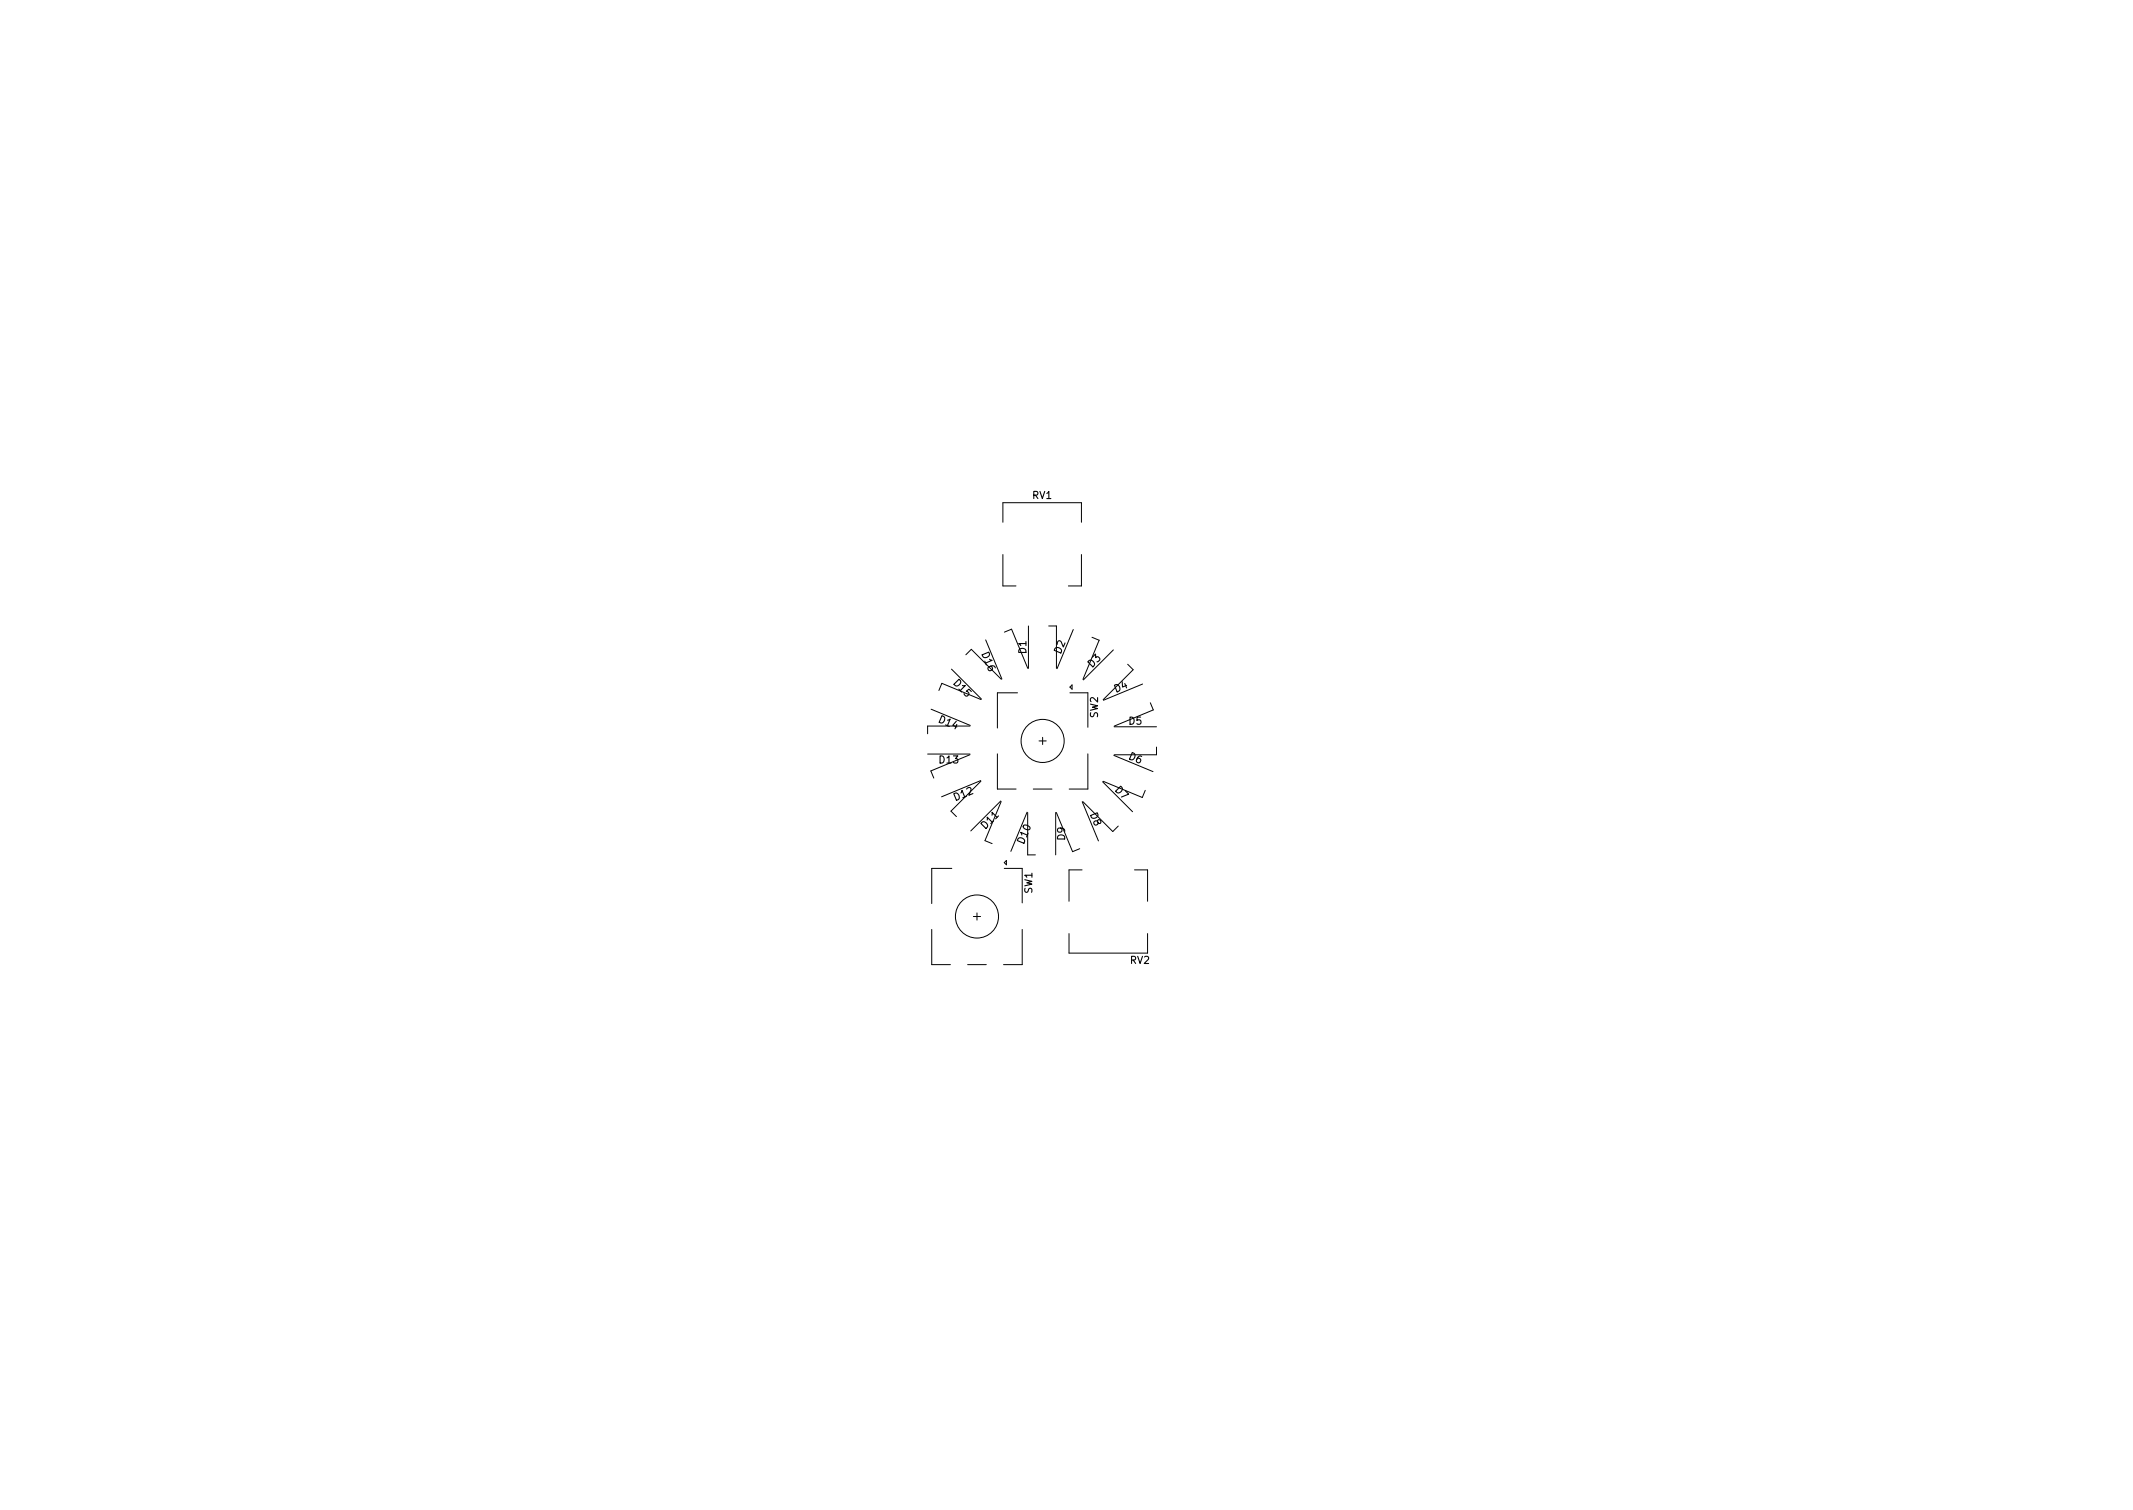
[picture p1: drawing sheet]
<svg xmlns="http://www.w3.org/2000/svg" width="297mm" height="210mm" viewBox="0 0 297 210" stroke-linecap="round" stroke-linejoin="round" font-family="sans-serif">
<defs><g id="words">
<g font-size="1.4">
<text x="143.8" y="69.5">RV1</text>
<text x="132.8" y="95.3" transform="rotate(45 132.8 95.3)">D15</text>
<text x="136.7" y="91.1" transform="rotate(68 136.7 91.1)">D16</text>
<text x="142.9" y="91" transform="rotate(-90 142.9 91)">D1</text>
<text x="147.7" y="91.1" transform="rotate(-68 147.7 91.1)">D2</text>
<text x="152.1" y="93" transform="rotate(-45 152.1 93)">D3</text>
<text x="130.7" y="100.6" transform="rotate(22 130.7 100.6)">D14</text>
<text x="152.9" y="100" transform="rotate(-90 152.9 100)">SW2</text>
<text x="155.5" y="96.4" transform="rotate(-22 155.5 96.4)">D4</text>
<text x="157.2" y="100.9">D5</text>
<text x="130.9" y="106.3">D13</text>
<text x="157.1" y="105.7" transform="rotate(22 157.1 105.7)">D6</text>
<text x="133.2" y="111.5" transform="rotate(-22 133.2 111.5)">D12</text>
<text x="151.8" y="113.4" transform="rotate(68 151.8 113.4)">D8</text>
<text x="155.2" y="110.1" transform="rotate(45 155.2 110.1)">D7</text>
<text x="137.3" y="115.4" transform="rotate(-45 137.3 115.4)">D11</text>
<text x="142.6" y="117.5" transform="rotate(-68 142.6 117.5)">D10</text>
<text x="148.3" y="117" transform="rotate(-90 148.3 117)">D9</text>
<text x="143.8" y="124.4" transform="rotate(-90 143.8 124.4)">SW1</text>
<text x="157.4" y="134.2">RV2</text>
</g>
</g></defs>
<g fill="none" stroke="#000" stroke-width=".14">
<path d="M139.7 72.7v-2.7h10.9v2.7M139.7 77.2v4.4h1.8M150.6 77.2v4.4h-1.8M129.7 98.8l5.4 2.2M130.7 96.1l.5-1 5.4 2.3M132.5 93.2l4.2 4.1M134.5 91.2l.8-.8 4.1 4.2M137.3 89.1l2.2 5.5M139.9 88l1-.4 2.2 5.5M141.7 96.5h-2.8v4.9M143.2 87.2v5.9M146 87.2h1.1v5.9"/>
<path d="M149 96.5h2.5v4.8M149.3 95.4v.6l-.3-.3zM149.5 87.7l-2.3 5.4M152.1 88.7l1 .4-2.3 5.5M155 90.5l-4.1 4.2M157 92.5l.8 .8-4.2 4.1M159.1 95.2l-5.4 2.3M160.2 97.9l.4 1-5.4 2.2M129.2 105h5.9M135.1 105.1l-5.5 2.2 .4 1M135.1 101.1h-5.9v1.1M136.6 108.7l-5.5 2.3"/>
<path d="M136.6 108.8l-4.2 4.1 .8 .8M138.9 105v4.9h2.6M139.4 111.5l-4.2 4.2M139.4 111.6l-2.2 5.5 1 .4M140.2 119.8v.6l-.3-.3zM143 113.1l-2.2 5.4M143.1 113.1v5.9h1.1M143.9 109.9h2.6M144.7 103.2h1M145.2 102.7v1M147 113.1v5.9M147.1 113.1l2.3 5.5 1-.4"/>
<path d="M150.7 111.6l2.3 5.5M150.8 111.6l4.2 4.2 .7-.8M151.5 105v4.9h-2.6M153.5 108.9l4.2 4.1M153.6 108.8l5.5 2.2 .4-.9M155.1 105.2l5.5 2.2M155.2 101.2h5.9M161.1 104v1.1h-5.9M129.8 129.4v4.9h2.6M132.6 120.9h-2.8v4.9M134.8 134.3h2.6M135.6 127.6h1"/>
<path d="M136.1 127.1v1M139.9 120.9h2.5v4.8M142.4 129.4v4.9h-2.6M148.9 130v2.7h10.9v-2.7M150.7 121.1h-1.8v4.4M158 121.1h1.8v4.4"/>
<circle cx="145.2" cy="103.2" r="3"/>
<circle cx="136.1" cy="127.6" r="3"/>
</g>
<use href="#words"/>
</svg>
